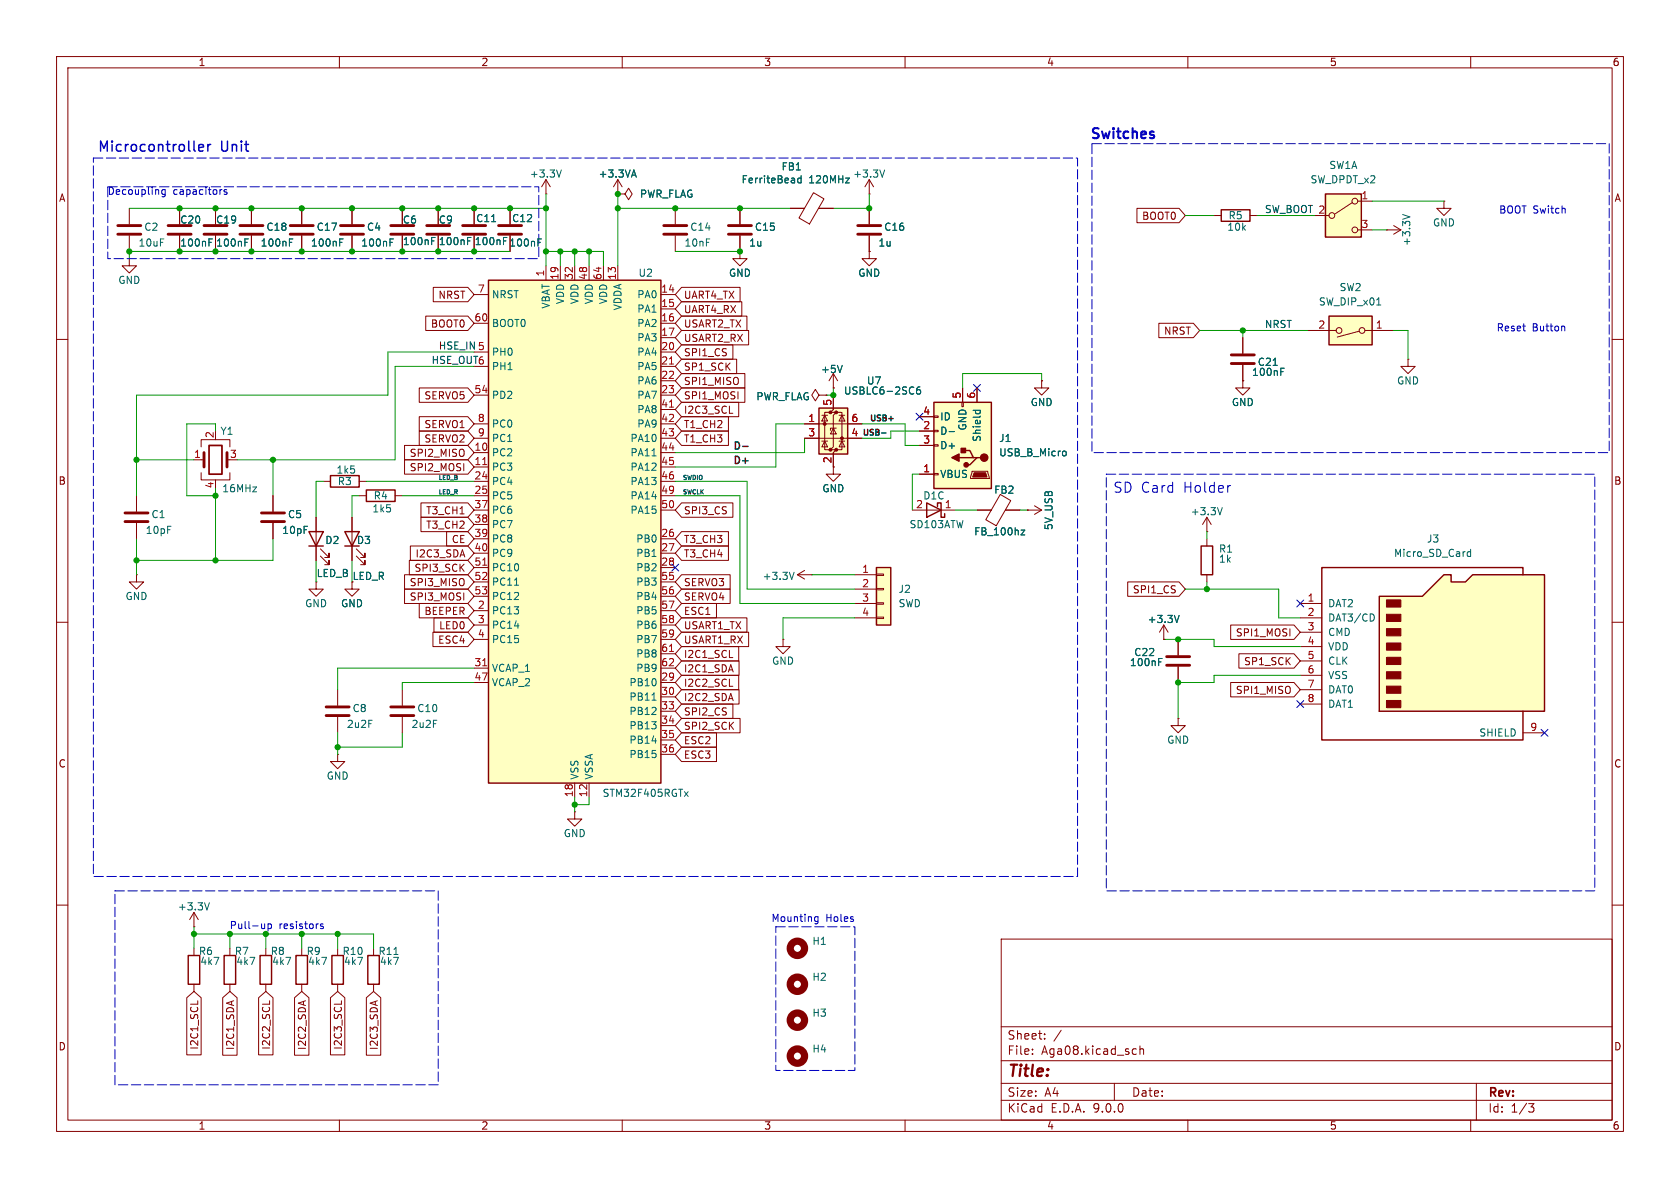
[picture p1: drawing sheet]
<svg xmlns="http://www.w3.org/2000/svg" width="297mm" height="210mm" viewBox="0 0 297 210" stroke-linecap="round" stroke-linejoin="round" font-family="sans-serif">
<defs><g id="words">
<text font-size="2.8" fill="#840000" x="178" y="190.9">Title:</text>
<g font-size="2.5" fill="#0000c2">
<text x="17.2" y="27.2">Microcontroller</text>
<text x="39" y="27.2">Unit</text>
<text x="192.5" y="25">Switches</text>
<text x="196.8" y="87.3">SD Card</text>
<text x="209.2" y="87.3">Holder</text>
</g>
<g font-size="2.1" fill="#840000">
<text x="178" y="184">Sheet:</text>
<text x="178" y="186.7">File:</text>
<text x="184.1" y="186.7">Aga08.kicad_sch</text>
<text x="178" y="196.9">KiCad</text>
<text x="178" y="194.1">Size:</text>
<text x="184.7" y="194.1">A4</text>
<text x="185.7" y="196.9">E.D.A.</text>
<text x="193.3" y="196.9">9.0.0</text>
<text x="200" y="194.1">Date:</text>
<text x="263" y="194.3">Rev:</text>
<text x="263" y="196.9">Id:</text>
<text x="267.1" y="196.9">1/3</text>
</g>
<g font-size="1.8" fill="#840000">
<text x="35" y="11.9">1</text>
<text x="85" y="11.9">2</text>
<text x="135" y="11.9">3</text>
<text x="185" y="11.9">4</text>
<text x="235" y="11.9">5</text>
<text x="285" y="11.9">6</text>
<text x="10.3" y="35.9">A</text>
<text x="285.3" y="35.9">A</text>
<text x="201.8" y="39.1">BOOT0</text>
<text x="77.4" y="53">NRST</text>
<text x="120.8" y="53">UART4_TX</text>
<text x="76.1" y="58.1">BOOT0</text>
<text x="120.8" y="55.6">UART4_RX</text>
<text x="120.8" y="58.1">USART2_TX</text>
<text x="205.7" y="59.4">NRST</text>
<text x="120.8" y="65.7">SP1_SCK</text>
<text x="120.8" y="63.2">SPI1_CS</text>
<text x="120.8" y="60.6">USART2_RX</text>
<text x="74.9" y="70.8">SERVO5</text>
<text x="120.8" y="68.3">SPI1_MISO</text>
<text x="120.8" y="70.8">SPI1_MOSI</text>
<text x="74.9" y="75.9">SERVO1</text>
<text x="120.8" y="73.3">I2C3_SCL</text>
<text x="120.8" y="75.9">T1_CH2</text>
<text x="72.3" y="83.5">SPI2_MOSI</text>
<text x="72.3" y="81">SPI2_MISO</text>
<text x="74.9" y="78.4">SERVO2</text>
<text x="120.8" y="78.4">T1_CH3</text>
<text x="10.3" y="85.9">B</text>
<text x="285.3" y="85.9">B</text>
<text x="75.2" y="93.7">T3_CH2</text>
<text x="75.2" y="91.1">T3_CH1</text>
<text x="120.8" y="91.1">SPI3_CS</text>
<text x="73.2" y="101.3">SPI3_SCK</text>
<text x="73.4" y="98.7">I2C3_SDA</text>
<text x="79.8" y="96.2">CE</text>
<text x="120.8" y="98.7">T3_CH4</text>
<text x="120.8" y="96.2">T3_CH3</text>
<text x="72.3" y="103.8">SPI3_MISO</text>
<text x="72.3" y="106.4">SPI3_MOSI</text>
<text x="120.8" y="103.8">SERVO3</text>
<text x="120.8" y="106.4">SERVO4</text>
<text x="200.2" y="105.1">SPI1_CS</text>
<text x="74.9" y="108.9">BEEPER</text>
<text x="77.3" y="114">ESC4</text>
<text x="77.5" y="111.4">LED0</text>
<text x="120.8" y="111.4">USART1_TX</text>
<text x="120.8" y="108.9">ESC1</text>
<text x="120.8" y="114">USART1_RX</text>
<text x="218.4" y="112.7">SPI1_MOSI</text>
<text x="120.8" y="116.5">I2C1_SCL</text>
<text x="120.8" y="119.1">I2C1_SDA</text>
<text x="219.8" y="117.8">SP1_SCK</text>
<text x="120.8" y="124.1">I2C2_SDA</text>
<text x="120.8" y="121.6">I2C2_SCL</text>
<text x="218.4" y="122.9">SPI1_MISO</text>
<text x="120.8" y="131.8">ESC2</text>
<text x="120.8" y="129.2">SPI2_SCK</text>
<text x="120.8" y="126.7">SPI2_CS</text>
<text x="10.3" y="135.9">C</text>
<text x="120.8" y="134.3">ESC3</text>
<text x="285.3" y="135.9">C</text>
<text x="10.3" y="185.9">D</text>
<text x="35.2" y="185.7" transform="rotate(-90 35.2 185.7)">I2C1_SCL</text>
<text x="41.6" y="185.7" transform="rotate(-90 41.6 185.7)">I2C1_SDA</text>
<text x="47.9" y="185.7" transform="rotate(-90 47.9 185.7)">I2C2_SCL</text>
<text x="54.3" y="185.7" transform="rotate(-90 54.3 185.7)">I2C2_SDA</text>
<text x="60.6" y="185.7" transform="rotate(-90 60.6 185.7)">I2C3_SCL</text>
<text x="67" y="185.7" transform="rotate(-90 67 185.7)">I2C3_SDA</text>
<text x="285.3" y="185.9">D</text>
<text x="35" y="199.9">1</text>
<text x="85" y="199.9">2</text>
<text x="135" y="199.9">3</text>
<text x="185" y="199.9">4</text>
<text x="235" y="199.9">5</text>
<text x="285" y="199.9">6</text>
</g>
<g font-size="1.8" fill="#0000c2">
<text x="18.9" y="34.6">Decoupling</text>
<text x="30.6" y="34.6">capacitors</text>
<text x="264.9" y="38">BOOT Switch</text>
<text x="264.5" y="58.8">Reset</text>
<text x="270.9" y="58.8">Button</text>
<text x="40.5" y="164.4">Pull-up</text>
<text x="49.3" y="164.4">resistors</text>
<text x="136.3" y="163.2">Mounting</text>
<text x="146" y="163.2">Holes</text>
</g>
<g font-size="1.8" fill="#006464">
<text x="93.6" y="31.6">+3.3V</text>
<text x="105.7" y="31.6">+3.3VA</text>
<text x="113" y="35.2">PWR_FLAG</text>
<text x="131" y="32.6">FerriteBead</text>
<text x="138.1" y="30.3">FB1</text>
<text x="143" y="32.6">120MHz</text>
<text x="150.7" y="31.6">+3.3V</text>
<text x="231.6" y="32.6">SW_DPDT_x2</text>
<text x="234.9" y="30.1">SW1A</text>
<text x="25.4" y="41">C2</text>
<text x="31.8" y="39.7">C20</text>
<text x="38.1" y="39.7">C19</text>
<text x="47" y="41">C18</text>
<text x="55.9" y="41">C17</text>
<text x="64.8" y="41">C4</text>
<text x="71.1" y="39.7">C6</text>
<text x="77.5" y="39.7">C9</text>
<text x="84.1" y="39.5">C11</text>
<text x="90.4" y="39.5">C12</text>
<text x="121.9" y="41">C14</text>
<text x="133.4" y="41">C15</text>
<text x="156.2" y="41">C16</text>
<text x="216.9" y="41">10k</text>
<text x="217.1" y="39">R5</text>
<text x="253.2" y="40.2">GND</text>
<text x="24.4" y="43.8">10uF</text>
<text x="31.8" y="43.8">100nF</text>
<text x="38.1" y="43.8">100nF</text>
<text x="46" y="43.8">100nF</text>
<text x="54.9" y="43.8">100nF</text>
<text x="63.8" y="43.8">100nF</text>
<text x="71.1" y="43.5">100nF</text>
<text x="77.5" y="43.5">100nF</text>
<text x="83.8" y="43.5">100nF 100nF</text>
<text x="120.9" y="43.8">10nF</text>
<text x="132.3" y="43.8">1u</text>
<text x="155.2" y="43.8">1u</text>
<text x="249.5" y="43.6" transform="rotate(-90 249.5 43.6)">+3.3V</text>
<text x="20.8" y="50.4">GND</text>
<text x="86.9" y="52.9">NRST</text>
<text x="99.9" y="53.9" transform="rotate(-90 99.9 53.9)">VDD</text>
<text x="102.5" y="53.9" transform="rotate(-90 102.5 53.9)">VDD</text>
<text x="105" y="53.9" transform="rotate(-90 105 53.9)">VDD</text>
<text x="107.5" y="53.9" transform="rotate(-90 107.5 53.9)">VDD</text>
<text x="112.6" y="52.9">PA0</text>
<text x="112.8" y="49.1">U2</text>
<text x="128.8" y="49.1">GND</text>
<text x="151.6" y="49.1">GND</text>
<text x="236.7" y="51.7">SW2</text>
<text x="86.9" y="58">BOOT0</text>
<text x="97.4" y="54.7" transform="rotate(-90 97.4 54.7)">VBAT</text>
<text x="110.1" y="55" transform="rotate(-90 110.1 55)">VDDA</text>
<text x="112.6" y="55.5">PA1</text>
<text x="112.6" y="58">PA2</text>
<text x="233.1" y="54.2">SW_DIP_x01</text>
<text x="86.9" y="63.1">PH0</text>
<text x="86.9" y="65.6">PH1</text>
<text x="112.6" y="60.6">PA3</text>
<text x="112.6" y="63.1">PA4</text>
<text x="112.6" y="65.6">PA5</text>
<text x="222.3" y="64.9">C21</text>
<text x="86.9" y="70.7">PD2</text>
<text x="112.6" y="68.2">PA6</text>
<text x="112.6" y="70.7">PA7</text>
<text x="133.6" y="71">PWR_FLAG</text>
<text x="145" y="66.1">+5V</text>
<text x="149.1" y="70">USBLC6-2SC6</text>
<text x="153.2" y="68.2">U7</text>
<text x="182.1" y="72">GND</text>
<text x="217.7" y="72">GND</text>
<text x="221.2" y="66.6">100nF</text>
<text x="246.9" y="68.2">GND</text>
<text x="38.9" y="77.1">Y1</text>
<text x="86.9" y="75.8">PC0</text>
<text x="112.6" y="73.3">PA8</text>
<text x="112.6" y="75.8">PA9</text>
<text x="166.1" y="77.1">D-</text>
<text x="166.1" y="74.5">ID</text>
<text x="171" y="76.2" transform="rotate(-90 171 76.2)">GND</text>
<text x="59.4" y="83.9">1k5</text>
<text x="86.9" y="78.3">PC1</text>
<text x="86.9" y="80.9">PC2</text>
<text x="86.9" y="83.4">PC3</text>
<text x="111.4" y="78.3">PA10</text>
<text x="111.4" y="80.9">PA11</text>
<text x="111.4" y="83.4">PA12</text>
<text x="166.1" y="79.6">D+</text>
<text x="173.6" y="78.2" transform="rotate(-90 173.6 78.2)">Shield</text>
<text x="176.5" y="78.3">J1</text>
<text x="176.5" y="80.9">USB_B_Micro</text>
<text x="39.2" y="87.2">16MHz</text>
<text x="59.6" y="86">R3</text>
<text x="66" y="88.5">R4</text>
<text x="86.9" y="86">PC4</text>
<text x="86.9" y="88.5">PC5</text>
<text x="111.4" y="86">PA13</text>
<text x="111.4" y="88.5">PA14</text>
<text x="145.3" y="87.2">GND</text>
<text x="163.1" y="88.5">D1C</text>
<text x="166.1" y="84.7">VBUS</text>
<text x="166.9" y="89.9">1</text>
<text x="175.7" y="87.5">FB2</text>
<text x="25.7" y="94.6">10pF</text>
<text x="26.7" y="91.8">C1</text>
<text x="49.8" y="94.6">10pF</text>
<text x="50.8" y="91.8">C5</text>
<text x="65.7" y="90.8">1k5</text>
<text x="86.9" y="91">PC6</text>
<text x="86.9" y="93.6">PC7</text>
<text x="111.4" y="91">PA15</text>
<text x="160.7" y="93.6">SD103ATW</text>
<text x="172.1" y="94.8">FB_100hz</text>
<text x="186.3" y="93.8" transform="rotate(-90 186.3 93.8)">5V_USB</text>
<text x="210.4" y="91.3">+3.3V</text>
<text x="57.4" y="96.4">D2</text>
<text x="63" y="96.4">D3</text>
<text x="86.9" y="96.1">PC8</text>
<text x="86.9" y="98.7">PC9</text>
<text x="86.9" y="101.2">PC10</text>
<text x="112.4" y="96.1">PB0</text>
<text x="112.4" y="98.7">PB1</text>
<text x="112.4" y="101.2">PB2</text>
<text x="215.4" y="97.9">R1</text>
<text x="215.4" y="99.7">1k</text>
<text x="246.3" y="98.7">Micro_SD_Card</text>
<text x="252.2" y="96.1">J3</text>
<text x="22.1" y="106.3">GND</text>
<text x="53.8" y="107.5">GND</text>
<text x="55.9" y="102.2">LED_B</text>
<text x="60.2" y="107.5">GND</text>
<text x="62.2" y="102.7">LED_R</text>
<text x="86.9" y="103.7">PC11</text>
<text x="86.9" y="106.3">PC12</text>
<text x="112.4" y="103.7">PB3</text>
<text x="112.4" y="106.3">PB4</text>
<text x="134.7" y="102.7">+3.3V</text>
<text x="158.8" y="105">J2</text>
<text x="158.8" y="107.5">SWD</text>
<text x="234.7" y="107.5">DAT2</text>
<text x="86.9" y="108.8">PC13</text>
<text x="86.9" y="111.4">PC14</text>
<text x="86.9" y="113.9">PC15</text>
<text x="112.4" y="108.8">PB5</text>
<text x="112.4" y="111.4">PB6</text>
<text x="112.4" y="113.9">PB7</text>
<text x="202.8" y="110.3">+3.3V</text>
<text x="234.7" y="110.1">DAT3/CD</text>
<text x="234.7" y="112.6">CMD</text>
<text x="86.9" y="119">VCAP_1</text>
<text x="112.4" y="116.4">PB8</text>
<text x="112.4" y="119">PB9</text>
<text x="136.4" y="117.7">GND</text>
<text x="199.7" y="118">100nF</text>
<text x="200.4" y="116.2">C22</text>
<text x="234.7" y="115.2">VDD</text>
<text x="234.7" y="117.7">CLK</text>
<text x="86.9" y="121.5">VCAP_2</text>
<text x="111.2" y="121.5">PB10</text>
<text x="111.2" y="124.1">PB11</text>
<text x="234.7" y="120.2">VSS</text>
<text x="234.7" y="122.8">DAT0</text>
<text x="234.7" y="125.3">DAT1</text>
<text x="61.2" y="128.9">2u2F</text>
<text x="62.2" y="126.1">C8</text>
<text x="72.7" y="128.9">2u2F</text>
<text x="73.7" y="126.1">C10</text>
<text x="111.2" y="126.6">PB12</text>
<text x="111.2" y="129.1">PB13</text>
<text x="111.2" y="131.7">PB14</text>
<text x="206.2" y="131.7">GND</text>
<text x="261.4" y="130.4">SHIELD</text>
<text x="102.5" y="137.9" transform="rotate(-90 102.5 137.9)">VSS</text>
<text x="105" y="137.9" transform="rotate(-90 105 137.9)">VSSA</text>
<text x="111.2" y="134.2">PB15</text>
<text x="57.7" y="138">GND</text>
<text x="106.4" y="141.1">STM32F405RGTx</text>
<text x="99.6" y="148.2">GND</text>
<text x="31.3" y="161.1">+3.3V</text>
<text x="143.5" y="167.2">H1</text>
<text x="35.1" y="169">R6</text>
<text x="35.3" y="170.8">4k7</text>
<text x="41.4" y="169">R7</text>
<text x="41.7" y="170.8">4k7</text>
<text x="47.8" y="169">R8</text>
<text x="48" y="170.8">4k7</text>
<text x="54.1" y="169">R9</text>
<text x="54.4" y="170.8">4k7</text>
<text x="60.5" y="169">R10</text>
<text x="60.7" y="170.8">4k7</text>
<text x="66.8" y="169">R11</text>
<text x="67.1" y="170.8">4k7</text>
<text x="143.5" y="173.6">H2</text>
<text x="143.5" y="179.9">H3</text>
<text x="143.5" y="186.3">H4</text>
</g>
<g font-size="1.8" fill="#a90000">
<text x="240.6" y="35.3">1</text>
<text x="240.6" y="40.4">3</text>
<text x="84.4" y="51.8">7</text>
<text x="96.3" y="49" transform="rotate(-90 96.3 49)">1</text>
<text x="98.8" y="49.6" transform="rotate(-90 98.8 49.6)">19</text>
<text x="101.3" y="49.6" transform="rotate(-90 101.3 49.6)">32</text>
<text x="103.9" y="49.6" transform="rotate(-90 103.9 49.6)">48</text>
<text x="106.4" y="49.6" transform="rotate(-90 106.4 49.6)">64</text>
<text x="109" y="49.6" transform="rotate(-90 109 49.6)">13</text>
<text x="116.8" y="51.8">14</text>
<text x="83.8" y="56.9">60</text>
<text x="116.8" y="54.4">15</text>
<text x="116.8" y="56.9">16</text>
<text x="116.8" y="59.4">17</text>
<text x="233" y="58.2">2</text>
<text x="243.1" y="58.2">1</text>
<text x="116.8" y="62">20</text>
<text x="116.8" y="64.5">21</text>
<text x="83.8" y="69.6">54</text>
<text x="116.8" y="67.1">22</text>
<text x="116.8" y="69.6">23</text>
<text x="147.1" y="71.8" transform="rotate(-90 147.1 71.8)">5</text>
<text x="169.9" y="70.6" transform="rotate(-90 169.9 70.6)">5</text>
<text x="172.5" y="70.6" transform="rotate(-90 172.5 70.6)">6</text>
<text x="37.8" y="77.5" transform="rotate(-90 37.8 77.5)">2</text>
<text x="84.4" y="74.7">8</text>
<text x="84.4" y="77.2">9</text>
<text x="116.8" y="72.1">41</text>
<text x="116.8" y="74.7">42</text>
<text x="116.8" y="77.2">43</text>
<text x="142.8" y="74.7">1</text>
<text x="142.8" y="77.2">3</text>
<text x="150.4" y="74.7">6</text>
<text x="150.4" y="77.2">4</text>
<text x="163.1" y="75.9">2</text>
<text x="163.1" y="73.4">4</text>
<text x="34.2" y="81">1</text>
<text x="40.6" y="81">3</text>
<text x="83.8" y="79.8">10</text>
<text x="83.8" y="82.3">11</text>
<text x="116.8" y="79.8">44</text>
<text x="116.8" y="82.3">45</text>
<text x="147.1" y="82" transform="rotate(-90 147.1 82)">2</text>
<text x="163.1" y="83.6">1</text>
<text x="163.1" y="78.5">3</text>
<text x="37.8" y="86.4" transform="rotate(-90 37.8 86.4)">4</text>
<text x="83.8" y="84.8">24</text>
<text x="83.8" y="87.4">25</text>
<text x="83.8" y="89.9">37</text>
<text x="116.8" y="84.8">46</text>
<text x="116.8" y="87.4">49</text>
<text x="116.8" y="89.9">50</text>
<text x="161.9" y="89.9">2</text>
<text x="83.8" y="92.5">38</text>
<text x="83.8" y="95">39</text>
<text x="116.8" y="95">26</text>
<text x="83.8" y="97.5">40</text>
<text x="83.8" y="100.1">51</text>
<text x="116.8" y="97.5">27</text>
<text x="116.8" y="100.1">28</text>
<text x="152.3" y="101.3">1</text>
<text x="83.8" y="102.6">52</text>
<text x="83.8" y="105.2">53</text>
<text x="84.4" y="107.7">2</text>
<text x="116.8" y="102.6">55</text>
<text x="116.8" y="105.2">56</text>
<text x="116.8" y="107.7">57</text>
<text x="152.3" y="103.9">2</text>
<text x="152.3" y="106.4">3</text>
<text x="231.1" y="106.4">1</text>
<text x="84.4" y="110.2">3</text>
<text x="84.4" y="112.8">4</text>
<text x="116.8" y="110.2">58</text>
<text x="116.8" y="112.8">59</text>
<text x="152.3" y="109">4</text>
<text x="231.1" y="109">2</text>
<text x="231.1" y="111.5">3</text>
<text x="83.8" y="117.9">31</text>
<text x="116.8" y="115.3">61</text>
<text x="116.8" y="117.9">62</text>
<text x="231.1" y="114">4</text>
<text x="231.1" y="116.6">5</text>
<text x="231.1" y="119.1">6</text>
<text x="83.8" y="120.4">47</text>
<text x="116.8" y="120.4">29</text>
<text x="116.8" y="122.9">30</text>
<text x="116.8" y="125.5">33</text>
<text x="231.1" y="121.7">7</text>
<text x="231.1" y="124.2">8</text>
<text x="116.8" y="128">34</text>
<text x="116.8" y="130.6">35</text>
<text x="270.4" y="129.3">9</text>
<text x="116.8" y="133.1">36</text>
<text x="101.3" y="141" transform="rotate(-90 101.3 141)">18</text>
<text x="103.9" y="141" transform="rotate(-90 103.9 141)">12</text>
</g>
<g font-size="1.8" fill="#0f0f0f">
<text x="223.5" y="37.8">SW_BOOT 2</text>
<text x="223.5" y="58.1">NRST</text>
<text x="76.2" y="64.4">HSE_OUT6</text>
<text x="77.5" y="61.9">HSE_IN 5</text>
<text x="129.5" y="79.6">D-</text>
<text x="129.5" y="82.1">D+</text>
</g>
<g font-size="1.4" fill="#0f0f0f">
<text x="152.4" y="77.1">USB-</text>
<text x="153.7" y="74.5">USB+</text>
</g>
<g font-size="1.1" fill="#0f0f0f">
<text x="77.5" y="87.4">LED_R</text>
<text x="77.5" y="84.9">LED_B</text>
<text x="120.6" y="84.9">SWDIO</text>
<text x="120.6" y="87.4">SWCLK</text>
</g>
</g></defs>
<g fill="none" stroke="#840000" stroke-width=".18">
<path d="M10 10h277v190h-277zM12 12h273v186h-273zM60 10v2M110 10v2M160 10v2M210 10v2M260 10v2M96.5 34.3h.1M96.5 31.8l-.7 1.2M96.5 31.8l.8 1.2M96.5 31.8v2.5M109.2 34.3h.1"/>
<path d="M109.2 31.8l-.7 1.2M109.2 31.8l.8 1.2M109.2 31.8v2.5M153.7 36.8v2.8M153.7 41.7v2.8M10 60h2M285 60h2M48.3 87.6v2.8M48.3 92.5v2.8M55.9 91.4v7.7M56.6 98.3l1.6 1.5v-.7v.7h-.8M56.6 97l1.6 1.6v-.8v.8h-.8"/>
<path d="M62.2 91.4v7.7M63 98.3l1.5 1.5v-.7v.7h-.7M63 97l1.5 1.6v-.8v.8h-.7M10 110h2M285 110h2M59.7 133.4v1.2h1.3l-1.3 1.3-1.3-1.3h1.3M59.7 133.4h.1M59.7 121.9v2.8M59.7 126.7v2.8M10 160h2M177 166h108v32h-108zM285 160h2"/>
<path d="M60 198v2M110 198v2M160 198v2M177 194.5h108M177 191.5h108M177 187.5h108M177 181.5h108M182.5 186.3v.1M182.5 185.5v.1M184.7 183.6v.1M184.7 182.8v.1M187.6 182.1l-1.3 2"/>
<path d="M197 191.5v3M200.5 185.4l.4 .1M200.9 186.3l-.4 .1M201.5 185.5l.2-.1 .4 .1 .1 .9M201.5 184.9v1.5M210 198v2M260 198v2M261 191.5v6.5M270.2 195.1h1l-.5 .6 .4 .1 .1 .5-.3 .3h-.4"/>
</g>
<path d="M151.6 39.9h4.1M151.6 41.4h4.1M46.2 90.7h4.1M46.2 92.2h4.1M57.7 125h4M57.7 126.5h4" fill="none" stroke="#840000" stroke-width=".51"/>
<path d="M54.6 94h2.5l-1.2 2.5zM54.6 96.5h2.5M61 94h2.5l-1.3 2.5zM61 96.5h2.5" fill="none" stroke="#840000" stroke-width=".25"/>
<path d="M99.2 30l-.4 1.3M111.8 31h.6M112.1 30l.4 1.3" fill="none" stroke="#006464" stroke-width=".18"/>
<path d="M86.4 49.5h30.4v88.9h-30.4z" fill="#ffffc2"/>
<path d="M86.4 49.5h30.4v88.9h-30.4zM58.4 84.1h5.1v2h-5.1z" fill="none" stroke="#840000" stroke-width=".25"/>
<g fill="none" stroke="#840000" stroke-width=".18">
<path d="M22.9 36.8v2.8M31.7 36.8v2.8M38.1 36.8v2.8M44.4 36.8v2.8M53.3 36.8v2.8M62.2 36.8v2.8M109.2 34.3h1.3l.6-1 .7 1-.7 1-.6-1M109.2 34.3h.1M119.4 36.8v2.8M130.8 36.8v2.8M139.7 36.8h2.5M143.8 34.1l1.9 1.1-2.6 4.4-1.9-1.1z"/>
<path d="M144.7 36.8h2.6M246.4 39.9l1.2 .7M255.3 35.6v1.2h1.2l-1.2 1.3-1.3-1.3h1.3M255.3 35.6h.1M22.9 41.7v2.8M31.7 41.7v2.8M38.1 41.7v2.8M44.4 41.7v2.8M53.3 41.7v2.8M62.2 41.7v2.8M83.8 52.1h2.6M83.8 57.2h2.6"/>
<path d="M96.5 47v2.5M99.1 47v2.5M101.6 47v2.5M104.1 47v2.5M106.7 47v2.5M109.2 47v2.5M116.8 52.1h2.6M116.8 57.2h2.6M116.8 54.6h2.6M116.8 59.7h2.6M119.4 41.7v2.8M130.8 44.5v1.2h1.3l-1.3 1.3-1.3-1.3h1.3"/>
<path d="M130.8 44.5h.1M130.8 41.7v2.8M153.7 44.5v1.2h1.2l-1.2 1.3-1.3-1.3h1.3M153.7 44.5h.1M245.1 40.6h.1M245.1 40.6h2.5M247.6 40.6l-1.2 .8M35.6 79v-1.3h5v1.3M83.8 62.2h2.6M83.8 64.8h2.6M83.8 69.9h2.6M83.8 74.9h2.6"/>
<path d="M83.8 77.5h2.6M116.8 62.2h2.6M116.8 64.8h2.6M116.8 69.9h2.6M116.8 74.9h2.6M116.8 77.5h2.6M116.8 67.3h2.6M116.8 72.4h2.6M24.1 87.6v2.8M24.1 92.5v2.8M34.3 81.3h1.8M35.6 83.6v1.2h5v-1.2"/>
<path d="M38.1 84.8v.3M57.1 85.1h1.3M63.5 85.1h1.3M83.8 80h2.6M83.8 82.6h2.6M83.8 85.1h2.6M83.8 87.6h2.6M83.8 90.2h2.6M83.8 92.7h2.6M83.8 95.3h2.6M83.8 97.8h2.6M116.8 80h2.6"/>
<path d="M116.8 82.6h2.6M116.8 85.1h2.6M116.8 87.6h2.6M116.8 90.2h2.6M116.8 95.3h2.6M116.8 97.8h2.6M172.7 90.2h2.6M176.8 87.4l1.9 1.1-2.6 4.4-1.8-1zM177.7 90.2h2.6M24.1 101.6v1.3h1.3l-1.3 1.2-1.2-1.2h1.2M24.1 101.6h.1M55.9 102.9v1.2h1.2l-1.2 1.3-1.3-1.3h1.3"/>
<path d="M83.8 100.3h2.6M83.8 102.9h2.6M83.8 105.4h2.6M83.8 108h2.6M83.8 110.5h2.6M83.8 113h2.6M83.8 118.1h2.6M116.8 100.3h2.6M116.8 102.9h2.6M116.8 105.4h2.6M116.8 108h2.6M116.8 110.5h2.6"/>
<path d="M116.8 113h2.6M116.8 118.1h2.6M116.8 115.6h2.6M83.8 120.7h2.6M101.6 138.4v2.6M104.1 138.4v2.6M116.8 120.7h2.6M116.8 123.2h2.6M116.8 125.7h2.6M116.8 128.3h2.6M116.8 130.8h2.6M116.8 133.4h2.6"/>
</g>
<path d="M118.4 64.4h.7M118.4 72h.7M85.3 82.1h.8M85.3 99.9h.8M85.3 117.7h.8M118.4 115.2h.7" fill="none" stroke="#a90000" stroke-width=".18"/>
<g fill="none" stroke="#006464" stroke-width=".18">
<path d="M141.6 31.1v1.2M141.6 31.5h-.3l-.3 .2 .1 .6h.5M149.5 31.5h.7l-.7 .8h.7M248 37.9l1.2 .4M36.9 42.8h.5M36.9 42.2h.6M43.3 42.8h.4M43.3 42.2h.6M51.2 42.8h.4M51.2 42.2h.6M60.1 42.8h.4M60.1 42.2h.6"/>
<path d="M68.9 42.8h.5M68.9 42.2h.6M115.3 80.6h.7M180.5 93.7h.7l-.7 .9h.7M91 103.4h.7M115.3 123.8h.7M121 139.9l.7 .9M121.7 139.9l-.7 .9"/>
</g>
<g fill="none" stroke="#840000" stroke-width=".51">
<path d="M20.8 39.9h4.1M29.7 39.9h4.1M36.1 39.9h4M42.4 39.9h4.1M51.3 39.9h4.1M60.2 39.9h4.1M117.3 39.9h4.1M128.8 39.9h4M20.8 41.4h4.1M29.7 41.4h4.1M36.1 41.4h4M42.4 41.4h4.1"/>
<path d="M51.3 41.4h4.1M60.2 41.4h4.1M117.3 41.4h4.1M128.8 41.4h4M22.1 90.7h4.1M22.1 92.2h4.1M36.1 80v2.6M40.1 80v2.6"/>
</g>
<path d="M37 78.7h2.2v5.1h-2.2z" fill="none" stroke="#840000" stroke-width=".3"/>
<path d="M234.3 34.3h6.4v7.6h-6.4z" fill="#ffffc2"/>
<g fill="none" stroke="#840000" stroke-width=".18">
<path d="M232.4 38.1h2.5M239.1 35.8l-3.1 2M240 35.6h2.6M22.9 45.7v1.3h1.2l-1.2 1.3-1.3-1.3h1.3M22.9 45.7h.1M240 40.6h2.6M248.9 63.5v1.3h1.3l-1.3 1.2-1.3-1.2h1.3M248.9 63.5h.1M147.3 82.6v1.2h1.3l-1.3 1.3-1.3-1.3h1.3M101.6 143.5v1.3h1.3l-1.3 1.3-1.3-1.3h1.3M101.6 143.5h.1M34.3 167.6v1.3"/>
<path d="M34.3 174v1.3M47 167.6v1.3M47 174v1.3M53.3 167.6v1.3M53.3 174v1.3M59.7 167.6v1.3M59.7 174v1.3M66 167.6v1.3M66 174v1.3"/>
<circle cx="235.5" cy="38.1" r=".51"/>
<circle cx="239.5" cy="35.6" r=".51"/>
<circle cx="239.5" cy="40.6" r=".51"/>
</g>
<path d="M234.3 34.3h6.4v7.6h-6.4zM33.3 168.9h2v5.1h-2zM46 168.9h2v5.1h-2zM52.3 168.9h2.1v5.1h-2.1zM58.7 168.9h2v5.1h-2zM65 168.9h2.1v5.1h-2.1z" fill="none" stroke="#840000" stroke-width=".25"/>
<path d="M69.6 168.7h.8" fill="none" stroke="#006464" stroke-width=".18"/>
<g fill="none" stroke="#840000" stroke-width="1.3">
<circle cx="141" cy="167.6" r="1.27"/>
<circle cx="141" cy="174" r="1.27"/>
<circle cx="141" cy="186.7" r="1.27"/>
<circle cx="141" cy="180.3" r="1.27"/>
</g>
<path d="M144.8 72.1h5.1v8.2h-5.1z" fill="#ffffc2"/>
<g fill="#840000" stroke="#840000" stroke-width=".18">
<circle cx="145.8" cy="74.9" r=".25"/>
<circle cx="146.8" cy="72.9" r=".25"/>
<circle cx="146.8" cy="79.5" r=".25"/>
<circle cx="147.8" cy="72.9" r=".25"/>
<circle cx="147.8" cy="79.5" r=".25"/>
<circle cx="148.8" cy="77.5" r=".25"/>
</g>
<g fill="none" stroke="#840000" stroke-width=".18">
<path d="M142.2 74.9h10.2M142.2 77.5h10.2M145.3 78h1M145.3 73.4h1M145.8 73.4l.5 1h-1zM145.8 78l.5 1h-1zM146.8 72.9h-1v6.6h1M147.3 69.9v2.5l-.5 .5h1l-.5 .5v5.6l-.5 .5h1l-.5 .5v2.6M147.3 75.7l.5 1h-1zM147.8 75.7h-1v.4M147.8 72.9h1v6.6h-1M148.3 78h1.1"/>
<path d="M148.3 73.4h1.1M148.8 73.4l.6 1h-1.1zM148.8 78l.6 1h-1.1zM34.3 163.8h.1M34.3 161.3l-.8 1.3M34.3 161.3l.8 1.3M34.3 161.3v2.5M40.6 167.6v1.3M40.6 174v1.3"/>
</g>
<path d="M144.8 72.1h5.1v8.2h-5.1zM39.6 168.9h2.1v5.1h-2.1z" fill="none" stroke="#840000" stroke-width=".25"/>
<path d="M162.6 68.4l-.3 .1a.86 .86 0 0 0 0 1.2l.4-.2 .1-.4-.3-.2h-.2l-.3 .2M37 159.6l-.4 1.3" fill="none" stroke="#006464" stroke-width=".18"/>
<path d="M234.9 55.9h7.7v5.1h-7.7z" fill="#ffffc2"/>
<g fill="none" stroke="#840000" stroke-width=".18">
<path d="M231.1 58.4h5.1M240.3 58.5l-3.9 1.1M241.3 58.4h5.1M184.1 67.3v1.3h1.3l-1.3 1.3-1.2-1.3h1.2M184.1 67.3h.1"/>
<circle cx="236.7" cy="58.4" r=".51"/>
<circle cx="240.8" cy="58.4" r=".51"/>
</g>
<path d="M234.9 55.9h7.7v5.1h-7.7z" fill="none" stroke="#840000" stroke-width=".25"/>
<path d="M243.4 53.9h.7" fill="none" stroke="#006464" stroke-width=".18"/>
<path d="M154.9 100.3h2.6v10.2h-2.6z" fill="#ffffc2"/>
<path d="M154.9 100.3h2.6v10.2h-2.6z" fill="none" stroke="#840000" stroke-width=".25"/>
<path d="M219.7 59.7v2.8M219.7 67.3v1.3h1.3l-1.3 1.3-1.3-1.3h1.3M219.7 67.3h.1M219.7 64.5v2.8M151.1 101.6h3.8M151.1 104.1h3.8M151.1 106.7h3.8M151.1 109.2h3.8M154.9 101.5h1.3v.2h-1.3zM154.9 104h1.3v.3h-1.3zM154.9 106.6h1.3v.2h-1.3zM154.9 109.1h1.3v.2h-1.3z" fill="none" stroke="#840000" stroke-width=".18"/>
<path d="M217.7 62.7h4M217.7 64.3h4" fill="none" stroke="#840000" stroke-width=".51"/>
<path d="M225.1 64.6h.7M226.4 65.7h.4M226.4 65.1h.6" fill="none" stroke="#006464" stroke-width=".18"/>
<path d="M165.1 71.1h10.2v15.3h-10.2z" fill="#ffffc2"/>
<path d="M215.9 37.1h5.1v2h-5.1zM165.1 71.1h10.2v15.3h-10.2zM170.2 79.6h1.2l.7 1.3h.6M64.8 86.6h5v2h-5zM163.8 88.9l2.6 1.3-2.6 1.2zM165.7 89.5v-.6h.7v2.5h.6v-.6M169.5 80.9h2.6M173.4 80.9h-.7l-1.3 1.3h-.6M212.3 96.5h2.1v5.1h-2.1z" fill="none" stroke="#840000" stroke-width=".25"/>
<g fill="none" stroke="#840000" stroke-width=".18">
<path d="M71.1 36.8v2.8M77.5 36.8v2.8M83.8 36.8v2.8M90.2 36.8v2.8M214.6 38.1h1.3M221 38.1h1.2M71.1 41.7v2.8M77.5 41.7v2.8M83.8 41.7v2.8M90.2 41.7v2.8M144.8 69.9l-.7-1.1-.6 1.1 .6 1 .7-1h1.2M146 69.9h.1"/>
<path d="M162.6 78.7h2.5M162.6 76.2h2.5M162.6 73.7h2.5M165.1 78.6h.8v.3h-.8zM165.1 76.1h.8v.2h-.8zM165.1 73.5h.8v.3h-.8zM170.1 71.1h.2v.8h-.2zM170.2 68.6v2.5M172.7 68.6v2.5M63.5 87.6h1.3M69.8 87.6h1.3M161.3 90.2h7.6"/>
<path d="M162.6 83.8h2.5M165.1 83.7h.8v.2h-.8zM171.8 83.3h2.8l.3 1.3h-3.3zM213.4 94h.1M213.4 91.4l-.8 1.3M213.4 91.4l.7 1.3M213.4 91.4v2.6M213.4 95.3v1.2M62.2 102.9v1.2h1.3l-1.3 1.3-1.2-1.3h1.2M138.4 113v1.3h1.3l-1.3 1.3-1.2-1.3h1.2M138.4 113h.1M141 101.6l1.2 .8"/>
<path d="M141 101.6h2.5M142.2 100.8l-1.2 .8M143.5 101.6h.1M205.7 113h.1M205.7 110.5l-.7 1.3M205.7 110.5l.8 1.3M205.7 110.5v2.5M208.3 113v2.8M208.3 117.9v2.8M213.4 101.6v1.3M71.1 121.9v2.8M71.1 126.7v2.8"/>
<path d="M208.3 127v1.3h1.2l-1.2 1.2-1.3-1.2h1.3M208.3 127h.1"/>
</g>
<path d="M172.2 83.6h2l.3 .7h-2.5z" fill="#840000" stroke="#840000" stroke-width=".18"/>
<g fill="#840000" stroke="#840000" stroke-width=".25">
<path d="M169.9 79.2h.8v.8h-.8z"/>
<path d="M168.3 80.9l1.2-.6v1.2z"/>
<circle cx="174" cy="80.9" r=".63"/>
<circle cx="170.8" cy="82.2" r=".38"/>
</g>
<g fill="none" stroke="#006464" stroke-width=".18">
<path d="M86.9 39.2h.7M76.3 42.6h.4M76.3 42h.6M82.7 42.6h.4M82.7 42h.6M95.1 42.8h.4M95.1 42.2h.6M167.8 76.3h1M172 72.5h1.3M172.5 72.5v.4M173.2 72.5l.1 .4M188.1 79.7l.3 .1 .1 .2-.1 .5-.3 .1"/>
<path d="M216.1 89.7l-.4 1.3M140.4 101.2l-.4 1.2M204.8 117h.5M204.8 116.4h.6M208.5 108.8l-.5 1.3"/>
</g>
<path d="M69.1 39.9h4.1M75.4 39.9h4.1M81.8 39.9h4.1M88.1 39.9h4.1M69.1 41.4h4.1M75.4 41.4h4.1M81.8 41.4h4.1M88.1 41.4h4.1M206.2 116.1h4.1M206.2 117.6h4.1M69.1 125h4.1M69.1 126.5h4.1" fill="none" stroke="#840000" stroke-width=".51"/>
<path d="M243.8 105.4h7.7l3.8-3.8h1.2v1.3h2.6l1.2-1.3h12.7v24.1h-29.2z" fill="#ffffc2"/>
<path d="M243.8 105.4h7.7l3.8-3.8h1.2v1.3h2.6l1.2-1.3h12.7v24.1h-29.2zM269.2 101.6v-1.3h-35.5v30.5h35.5v-5.1" fill="none" stroke="#840000" stroke-width=".25"/>
<g fill="#840000" stroke="#840000" stroke-width=".18">
<path d="M245.1 106h2.5v1.3h-2.5z"/>
<path d="M245.1 108.6h2.5v1.3h-2.5z"/>
<path d="M245.1 111.1h2.5v1.3h-2.5z"/>
<path d="M245.1 113.7h2.5v1.2h-2.5z"/>
<path d="M245.1 116.2h2.5v1.3h-2.5z"/>
<path d="M245.1 118.7h2.5v1.3h-2.5z"/>
<path d="M245.1 121.3h2.5v1.3h-2.5z"/>
<path d="M245.1 123.8h2.5v1.3h-2.5z"/>
</g>
<g fill="none" stroke="#840000" stroke-width=".18">
<path d="M31.7 36.8v2.8M38.1 36.8v2.8M44.4 36.8v2.8M53.3 36.8v2.8M62.2 36.8v2.8M71.1 36.8v2.8M77.5 36.8v2.8M83.8 36.8v2.8M90.2 36.8v2.8M109.2 34.3h.1M130.8 36.8v2.8M139.7 36.8h2.5"/>
<path d="M144.8 36.8h2.5M153.7 34.3h.1M153.7 31.8l-.8 1.2M153.7 31.8l.7 1.2M153.7 31.8v2.5M153.7 36.8v2.8M201 36.8h7.4l1.1 1.3-1.1 1.3h-7.4zM31.7 41.7v2.8M38.1 41.7v2.8M44.4 41.7v2.8M53.3 41.7v2.8M62.2 41.7v2.8"/>
<path d="M71.1 41.7v2.8M75.3 55.9h7.4l1.1 1.3-1.1 1.2h-7.4zM76.6 50.8h6.1l1.1 1.3-1.1 1.2h-6.1zM77.5 41.7v2.8M83.8 41.7v2.8M90.2 41.7v2.8M120.5 53.3h10.6v2.6h-10.6l-1.1-1.3zM120.5 55.9h11.5v2.5h-11.5l-1.1-1.2zM120.5 58.4h11.8v2.6h-11.8l-1.1-1.3zM120.5 50.8h10.3v2.5h-10.3l-1.1-1.2zM130.8 44.5h.1M130.8 41.7v2.8"/>
<path d="M153.7 44.5h.1M153.7 41.7v2.8M204.9 57.1h6.1l1.1 1.3-1.1 1.3h-6.1zM219.7 59.7v2.8M71.5 78.7h11.2l1.1 1.3-1.1 1.3h-11.2zM74.1 73.7h8.6l1.1 1.2-1.1 1.3h-8.6zM74.1 68.6h8.6l1.1 1.3-1.1 1.2h-8.6zM74.1 76.2h8.6l1.1 1.3-1.1 1.2h-8.6zM120.5 66h11.2v2.6h-11.2l-1.1-1.3zM120.5 63.5h9.7v2.5h-9.7l-1.1-1.2zM120.5 61h9.1v2.5h-9.1l-1.1-1.3zM120.5 71.1h10.1v2.6h-10.1l-1.1-1.3z"/>
<path d="M120.5 68.6h11.2v2.5h-11.2l-1.1-1.2zM120.5 76.2h8.3v2.5h-8.3l-1.1-1.2zM120.5 73.7h8.3v2.5h-8.3l-1.1-1.3zM129 73.1h.6M142.2 74.9h2.6M142.2 77.5h2.6M146 69.9h.1M147.3 68.6h.1M147.3 66l-.7 1.3M147.3 66l.8 1.3M147.3 66v2.6M147.3 69.9v2.5"/>
<path d="M149.9 74.9h2.5M149.9 77.5h2.5M162.6 78.7h2.5M162.6 76.2h2.5M162.6 73.7h2.5M170.2 68.6v2.5M172.7 68.6v2.5M184.1 67.3h.1M219.7 67.3h.1M219.7 64.5v2.8M48.3 87.6v2.8M48.3 92.5v2.8"/>
<path d="M55.9 91.4v2.6M55.9 96.5v2.6M62.2 91.4v2.6M62.2 96.5v2.6M71.5 81.3h11.2l1.1 1.3-1.1 1.2h-11.2zM72.4 99.1h10.3l1.1 1.2-1.1 1.3h-10.3zM72.5 96.5h10.2l1.1 1.3-1.1 1.3h-10.2zM74.4 91.4h8.3l1.1 1.3-1.1 1.3h-8.3zM74.4 88.9h8.3l1.1 1.3-1.1 1.2h-8.3zM79 94h3.7l1.1 1.3-1.1 1.2h-3.7zM120.5 96.5h8.3v2.6h-8.3l-1.1-1.3zM120.5 94h8.3v2.5h-8.3l-1.1-1.2z"/>
<path d="M120.5 88.9h9.1v2.5h-9.1l-1.1-1.2zM147.3 80v2.6M162.6 83.8h2.5M172.7 90.2h2.6M177.8 90.2h2.5M181.6 90.2h.1M181.6 90.2h2.5M182.9 89.4l1.2 .8M184.1 90.2l-1.2 .7M71.5 101.6h11.2l1.1 1.3-1.1 1.2h-11.2zM71.5 104.1h11.2l1.1 1.3-1.1 1.3h-11.2zM74.1 106.7h8.6l1.1 1.3-1.1 1.2h-8.6z"/>
<path d="M76.5 111.8h6.2l1.1 1.2-1.1 1.3h-6.2zM76.7 109.2h6l1.1 1.3-1.1 1.3h-6zM120.5 109.2h11.5v2.6h-11.5l-1.1-1.3zM120.5 106.7h6.2v2.5h-6.2l-1.1-1.2zM120.5 114.3h10.1v2.5h-10.1l-1.1-1.2zM120.5 101.6h8.6v2.5h-8.6l-1.1-1.2zM120.5 104.1h8.6v2.6h-8.6l-1.1-1.3zM120.5 111.8h11.8v2.5h-11.8l-1.1-1.3zM120.5 116.8h10.2v2.6h-10.2l-1.1-1.3zM120.5 119.4h10.1v2.5h-10.1l-1.1-1.2zM129 116.2h.6M199.4 102.9h9l1.1 1.2-1.1 1.3h-9z"/>
<path d="M205.7 113h.1M208.3 113v2.8M208.3 117.9v2.8M217.6 110.5h11.2l1.1 1.3-1.1 1.2h-11.2zM219 115.6h9.8l1.1 1.2-1.1 1.3h-9.8zM229.9 106.7h3.8M229.9 109.2h3.8M229.9 111.8h3.8M229.9 114.3h3.8M229.9 116.8h3.8M229.9 119.4h3.8M120.5 121.9h10.2v2.6h-10.2l-1.1-1.3z"/>
<path d="M120.5 129.5h6.2v2.6h-6.2l-1.1-1.3zM120.5 132.1h6.2v2.5h-6.2l-1.1-1.2zM120.5 127h10.3v2.5h-10.3l-1.1-1.2zM120.5 124.5h9.1v2.5h-9.1l-1.1-1.3zM129 121.3h.6M217.6 120.6h11.2l1.1 1.3-1.1 1.3h-11.2zM229.9 121.9h3.8M229.9 124.5h3.8M269.2 129.5h3.8M33 176.4l1.3-1.1 1.3 1.1v10.1h-2.6zM35 176.9v.6M39.4 176.4l1.2-1.1 1.3 1.1v10.1h-2.5z"/>
<path d="M45.7 176.4l1.3-1.1 1.3 1.1v10.1h-2.6zM47.7 176.9v.6M52.1 176.4l1.2-1.1 1.3 1.1v10.1h-2.5zM58.4 176.4l1.3-1.1 1.3 1.1v10.1h-2.6zM60.4 176.9v.6M64.8 176.4l1.2-1.1 1.3 1.1v10.1h-2.5z"/>
</g>
<g fill="none" stroke="#006464" stroke-width=".18">
<path d="M86.9 39.2h.7M111.8 31h.6M112.1 30l.4 1.3M141.6 31.1v1.2M141.6 31.5h-.3l-.3 .2 .1 .6h.5M149.5 31.5h.7l-.7 .8h.7M156.4 30l-.4 1.3M36.9 42.8h.5M36.9 42.2h.6M43.3 42.8h.4M43.3 42.2h.6M51.2 42.8h.4"/>
<path d="M51.2 42.2h.6M60.1 42.8h.4M60.1 42.2h.6M68.9 42.8h.5M68.9 42.2h.6M76.3 42.6h.4M76.3 42h.6M82.7 42.6h.4M82.7 42h.6M95.1 42.8h.4M95.1 42.2h.6M148.9 64.6l-.4 1.3"/>
<path d="M162.6 68.4l-.3 .1a.86 .86 0 0 0 0 1.2l.4-.2 .1-.4-.3-.2h-.2l-.3 .2M167.8 76.3h1M172 72.5h1.3M172.5 72.5v.4M173.2 72.5l.1 .4M188.1 79.7l.3 .1 .1 .2-.1 .5-.3 .1M225.1 64.6h.7M226.4 65.7h.4M226.4 65.1h.6M180.5 93.7h.7l-.7 .9h.7M259.4 98.1l.2 .3 .4-.1M260 97.1v1.3"/>
<path d="M260 97.6l-.4-.1-.2 .3M204.8 117h.5M204.8 116.4h.6M208.5 108.8l-.5 1.3M242.7 108.6l.3 .5-.3 .6"/>
</g>
<path d="M131.3 78.9h.9M155.9 76.5h.7" fill="none" stroke="#0f0f0f" stroke-width=".25"/>
<g fill="none" stroke="#009600" stroke-width=".18">
<path d="M22.9 36.8h73.6M96.5 34.3v12.7M109.2 36.8h30.5M109.2 34.3v12.7M153.7 34.3v2.5h-6.4M209.5 38.1h5.1M222.2 38.1h10.2M242.6 35.6h12.7M90.2 44.5h-67.3v1.2M96.5 44.5h10.2v2.5M99.1 44.5v2.5M101.6 44.5v2.5"/>
<path d="M104.1 44.5v2.5M119.4 44.5h11.4M212.1 58.4h19M219.7 58.4v1.3M242.6 40.6h2.5M246.4 58.4h2.5v5.1M38.1 76.2v-1.3h-5.1v12.7h5.1M83.8 62.2h-15.2v7.7h-44.5v17.7M83.8 64.8h-14v16.5h-27.9M142.2 77.5v2.5h-22.8M142.2 74.9h-5v7.7h-17.8M147.3 68.6v1.3h-1.3"/>
<path d="M152.4 74.9h7.6v3.8h2.6M162.6 76.2h-5.1v1.3h-5.1M184.1 67.3v-1.3h-13.9v2.6M24.1 95.3v6.3M24.1 81.3h10.2M38.1 86.4v12.7M48.3 81.3v6.3M48.3 95.3v3.8h-24.2M55.9 99.1v3.8M57.1 85.1h-1.2v6.3M62.2 99.1v3.8M63.5 87.6h-1.3v3.8"/>
<path d="M64.8 85.1h19M71.1 87.6h12.7M119.4 85.1h12.7v19h19M119.4 87.6h11.4v19.1h20.3M162.6 83.8h-1.3v6.4M168.9 90.2h3.8M180.3 90.2h1.3M213.4 94v1.3M83.8 118.1h-24.1v3.8M143.5 101.6h7.6M151.1 109.2h-12.7v3.8M205.7 113h8.9v1.3h15.3"/>
<path d="M209.5 104.1h16.6v5.1h3.8M213.4 102.9v1.2M229.9 119.4h-15.3v1.3h-6.3v6.3M59.7 129.5v3.9M71.1 129.5v2.6h-11.4M83.8 120.7h-12.7v1.2M101.6 141v2.5M104.1 141v1.2h-2.5M34.3 165.1h31.7v2.5M34.3 163.8v3.8M40.6 165.1v2.5M47 165.1v2.5"/>
<path d="M53.3 165.1v2.5M59.7 165.1v2.5"/>
</g>
<path d="M162 73.1l1.2 1.2M163.2 73.1l-1.2 1.2M172.1 68l1.2 1.2M173.3 68l-1.2 1.2M118.8 99.7l1.2 1.2M120 99.7l-1.2 1.2M229.3 106.1l1.2 1.2M230.5 106.1l-1.2 1.2M229.3 123.9l1.2 1.2M230.5 123.9l-1.2 1.2M272.4 128.9l1.3 1.2M273.7 128.9l-1.3 1.2" fill="none" stroke="#000084" stroke-width=".18"/>
<g fill="none" stroke="#0000c2" stroke-width=".18">
<path d="M29.2 33.5v1l-.2 .3-.3-.1M29.2 33.6l-.4-.1-.2 .3 .1 .5h.5M39.1 33.5h.1M40.1 33.6l-.3-.1-.2 .2 .1 .2 .4 .1v.3h-.5M276.4 57.6l.2 .2v.7M217.4 85.8h.2M46.8 163.3v.9M46.8 164l-.4 .2M47.4 163.4l.4-.1 .2 .3-.1 .5h-.5M47.4 163.3v1.3M57.1 163.4l-.3-.1-.2 .2 .1 .2 .4 .1v.3h-.5M144.1 162.8l.1 .1 .4-.1"/>
<path d="M144.6 162v1.1l-.2 .2h-.3M144.6 162.1l-.4-.1-.1 .2"/>
</g>
<path d="M36.7 25.5v1.2M37.3 25.5l-.4 .1-.2 .3" fill="none" stroke="#0000c2" stroke-width=".25"/>
<path d="M204 23.9v.4" fill="none" stroke="#0000c2" stroke-width=".36"/>
<path d="M16.5 27.9h174v127h-174zM19 33h76.2v12.7h-76.2zM193 25.4h91.5v54.6h-91.5zM195.6 83.8h86.3v73.7h-86.3zM20.3 157.5h57.2v34.3h-57.2zM137.2 163.8h13.9v25.4h-13.9z" fill="none" stroke="#0000c2" stroke-width=".18" stroke-dasharray="1.7 .6"/>
<g fill="#009600" stroke="#009600" stroke-width=".18">
<circle cx="153.7" cy="36.8" r=".46"/>
<circle cx="109.2" cy="36.8" r=".46"/>
<circle cx="96.5" cy="36.8" r=".46"/>
<circle cx="104.1" cy="44.5" r=".46"/>
<circle cx="99.1" cy="44.5" r=".46"/>
<circle cx="96.5" cy="44.5" r=".46"/>
<circle cx="101.6" cy="44.5" r=".46"/>
<circle cx="130.8" cy="44.5" r=".46"/>
<circle cx="130.8" cy="36.8" r=".46"/>
<circle cx="109.2" cy="34.3" r=".46"/>
<circle cx="119.4" cy="36.8" r=".46"/>
<circle cx="219.7" cy="58.4" r=".46"/>
<circle cx="208.3" cy="113" r=".46"/>
<circle cx="208.3" cy="120.7" r=".46"/>
<circle cx="213.4" cy="104.1" r=".46"/>
<circle cx="101.6" cy="142.2" r=".46"/>
<circle cx="147.3" cy="69.9" r=".46"/>
<circle cx="53.3" cy="36.8" r=".46"/>
<circle cx="83.8" cy="36.8" r=".46"/>
<circle cx="83.8" cy="44.5" r=".46"/>
<circle cx="71.1" cy="36.8" r=".46"/>
<circle cx="77.5" cy="44.5" r=".46"/>
<circle cx="77.5" cy="36.8" r=".46"/>
<circle cx="62.2" cy="36.8" r=".46"/>
<circle cx="71.1" cy="44.5" r=".46"/>
<circle cx="62.2" cy="44.5" r=".46"/>
<circle cx="53.3" cy="44.5" r=".46"/>
<circle cx="90.2" cy="36.8" r=".46"/>
<circle cx="59.7" cy="132.1" r=".46"/>
<circle cx="47" cy="165.1" r=".46"/>
<circle cx="40.6" cy="165.1" r=".46"/>
<circle cx="53.3" cy="165.1" r=".46"/>
<circle cx="34.3" cy="165.1" r=".46"/>
<circle cx="59.7" cy="165.1" r=".46"/>
<circle cx="22.9" cy="44.5" r=".46"/>
<circle cx="31.7" cy="44.5" r=".46"/>
<circle cx="31.7" cy="36.8" r=".46"/>
<circle cx="38.1" cy="44.5" r=".46"/>
<circle cx="38.1" cy="36.8" r=".46"/>
<circle cx="24.1" cy="81.3" r=".46"/>
<circle cx="44.4" cy="44.5" r=".46"/>
<circle cx="44.4" cy="36.8" r=".46"/>
<circle cx="24.1" cy="99.1" r=".46"/>
<circle cx="38.1" cy="99.1" r=".46"/>
<circle cx="38.1" cy="87.6" r=".46"/>
<circle cx="48.3" cy="81.3" r=".46"/>
</g>
<use href="#words"/>
</svg>
